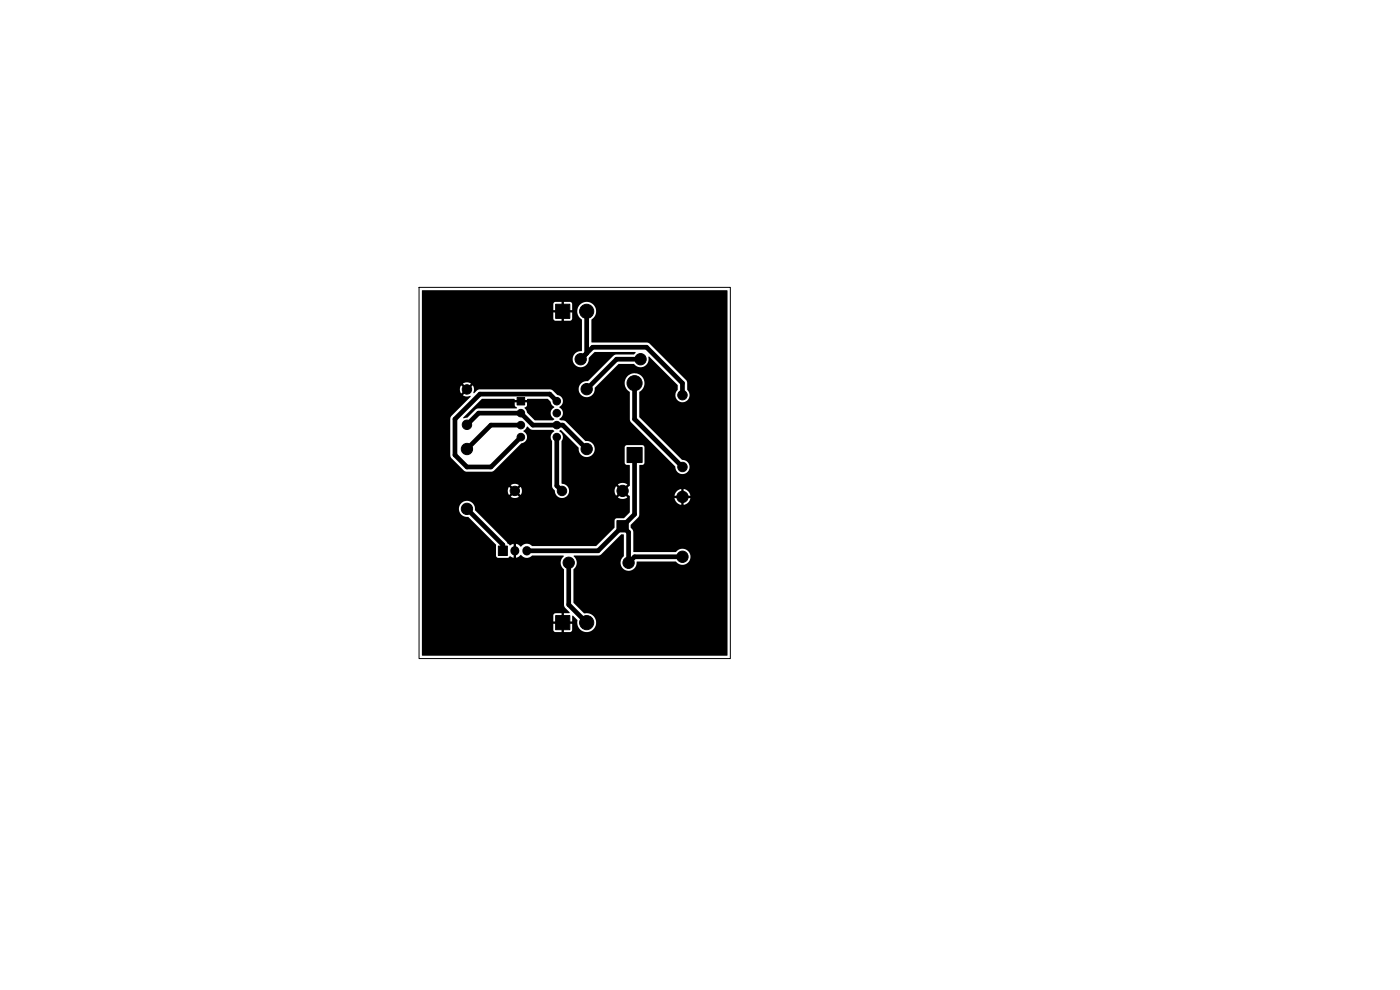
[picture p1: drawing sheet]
<svg xmlns="http://www.w3.org/2000/svg" width="297mm" height="210mm" viewBox="0 0 297 210" stroke-linecap="round" stroke-linejoin="round" font-family="sans-serif">
<path d="M88.9 61h66v78.7h-66z" fill="none" stroke="#000" stroke-width=".21"/>
<g fill="#000" stroke="#000" stroke-width=".21">
<path d="M117.9 64.5h3v3h-3zM109.7 84.3h1.6v1.6h-1.6zM133 94.9h3.2v3.2h-3.2zM105.7 115.8h1.9v2h-1.9zM130.9 110.4h2.4v2.4h-2.4zM117.9 130.6h3v3h-3z"/>
<circle cx="123.2" cy="76.2" r="1.2"/>
<circle cx="124.5" cy="66" r="1.5"/>
<circle cx="135.9" cy="76.2" r="1.2"/>
<circle cx="99.1" cy="90.1" r="1"/>
<circle cx="99.1" cy="82.6" r="1"/>
<circle cx="99.1" cy="95.2" r="1.2"/>
<circle cx="110.5" cy="92.7" r=".8"/>
<circle cx="110.5" cy="90.2" r=".8"/>
<circle cx="110.5" cy="87.6" r=".8"/>
<circle cx="118.1" cy="92.7" r=".8"/>
<circle cx="118.1" cy="87.6" r=".8"/>
<circle cx="118.1" cy="85.1" r=".8"/>
<circle cx="118.1" cy="90.2" r=".8"/>
<circle cx="124.5" cy="95.2" r="1.2"/>
<circle cx="124.5" cy="82.5" r="1.2"/>
<circle cx="134.6" cy="81.3" r="1.6"/>
<circle cx="144.8" cy="99.1" r="1"/>
<circle cx="144.8" cy="83.8" r="1"/>
<circle cx="99.1" cy="107.9" r="1.2"/>
<circle cx="109.2" cy="104.1" r="1"/>
<circle cx="119.2" cy="104.1" r="1"/>
<circle cx="120.7" cy="119.4" r="1.2"/>
<circle cx="132.1" cy="104.1" r="1.2"/>
<circle cx="133.4" cy="119.4" r="1.2"/>
<circle cx="144.8" cy="118.1" r="1.2"/>
<circle cx="144.8" cy="105.4" r="1.2"/>
<circle cx="124.5" cy="132.1" r="1.5"/>
</g>
<path d="M109.2 116.8v.1M111.8 116.8v.1" fill="none" stroke="#000" stroke-width="1.9"/>
<path d="M123.2 76.2l2.5-2.5h11.5l7.6 7.6v2.5M124.5 66v8.9M135.9 76.2h-5.1l-6.3 6.4M99.1 90.1l2.4-2.5h9l2.5 2.6h6.4l5.1 5.1M110.5 90.2h-6.4l-5 5.1M118.1 92.7v10.3l1.1 1.1M118.1 85.1l-1.5-1.5h-14.8l-5.3 5.3v7.6l2.6 2.6h5.1l6.3-6.4M134.6 96.5v12.6l-7.7 7.7h-15.1M134.6 81.3v7.6l10.2 10.2M99.1 108l7.6 7.6v1.2M120.6 119.4v8.9l3.9 3.8M132.1 111.6l1.2 1.3v6.5l1.3-1.3h10.2" fill="none" stroke="#000" stroke-width="1"/>
<path d="M89.5 61.6h64.8v77.4l-64.7 .1-.1-31.1h7.9a1.78 1.78 0 0 0 2 1.7l5.8 5.8v2.4l.3 .4h2.2l.5-.3 .8 .3v-1h.5v1l1.1-.6a1.5 1.5 0 0 0 2.3 .1h6.6l.1 .2a1.81 1.81 0 0 0 0 2.8v7.5l.2 .5 1.1 1.2-1.3 .1v1.3h-.5v-1.3h-1.3l-.3 .1-.1 .3v1.3h1.3v.5h-1.3v1.5l.4 .3h1.3v-1.3h.5v1.3l1.5-.1 .3-.3v-1.4h-1.3v-.5h1.3v-1.1l.1-.1 1 .9a2.04 2.04 0 0 0 1.8 2.6 2.04 2.04 0 0 0 2.2-2.2 2.04 2.04 0 0 0-2.6-1.8l-2.2-2.3v-7a1.87 1.87 0 0 0 0-2.9l5.6-.1 4.5-4.4 .4-.1 .1 .2v4.5a1.73 1.73 0 0 0 .4 3 1.73 1.73 0 0 0 2.4-1.9h8.2a1.73 1.73 0 0 0 2.6 .3 1.73 1.73 0 0 0 0-2.6 1.73 1.73 0 0 0-2.6 .3h-8.9v-4.3l-.6-.9v-.6l1.8-1.9v-3.7h7.5a1.69 1.69 0 0 0 1.4 1.4v-1.1h.5v1.1h.2a1.7 1.7 0 0 0 1.3-1.4h-1.2v-.5h1.2a1.69 1.69 0 0 0-1.5-1.5v1.2h-.5v-1.2h-.1a1.7 1.7 0 0 0-1.3 1.5h1.1v.5h-8.6v-7l.9-.1 .2-.4v-3.3l-.4-.5h-3.3l-.4 .3-.1 3.5 .3 .4 .8 .1v4.3l-1 .9-.3-.3 .8-.8a1.69 1.69 0 0 0-2 0l.8 .8-.4 .3-.8-.8a1.69 1.69 0 0 0 0 2.1l.8-.9 .4 .4-.8 .8a1.69 1.69 0 0 0 2 0l-.8-.8 .3-.4 1 1v3.4l-1.3 1.2h-1.5l-.3 .2-.1 .3v1.5l-4 3.9h-13.5a1.6 1.6 0 0 0-2.4 .2l-.5-.4-.5-.2v.9h-.5v-.9l-.6 .2a.48 .48 0 0 1-.7-.3l-6.9-7.1a1.71 1.71 0 0 0-1.6-1.9 1.71 1.71 0 0 0-1.8 1.7h-7.9v-3.9h18.2l.3 .9 .7-.7 .4 .3-.7 .8a1.48 1.48 0 0 0 1.7 0l-.7-.8 .3-.3 .7 .7 .2-.4 .1-.7-.3-.6-.7 .7-.3-.3 .7-.8a1.48 1.48 0 0 0-1.7 0l.7 .8-.4 .3-.7-.7-.3 .8h-18.2v-15.2h6l.1 7.9 .2 .4 2.6 2.6 .5 .2h5.7l6-6a1.37 1.37 0 0 0 1.2-1.1 1.37 1.37 0 0 0-.8-1.5l.8-.9 1.1 .7h4.3l.4 .2-.1 .2a1.33 1.33 0 0 0-.4 2v9.5l.2 .5 .4 .5a1.53 1.53 0 0 0 1.6 1.5 1.53 1.53 0 0 0 1.5-1.6 1.53 1.53 0 0 0-1.7-1.4v-9a1.42 1.42 0 0 0-.5-2.2l.4-.2 3.7 3.7a1.73 1.73 0 0 0 1.6 2.1 1.73 1.73 0 0 0 1.9-1.9 1.73 1.73 0 0 0-2-1.6l-4.2-4.1-.4-.2h-.7l-.3-.3a1.42 1.42 0 0 0 .8-1.3 1.42 1.42 0 0 0-.8-1.2 1.37 1.37 0 0 0 .8-1.5 1.37 1.37 0 0 0-1.2-1.1l-1-1-.6-.2h-14.9l-.5 .2-.6 .6-.2-.1a1.54 1.54 0 0 0-.1-1.6l-.8 .8-.3-.4 .7-.8a1.49 1.49 0 0 0-1.7 .1l.7 .7-.3 .4-.8-.8-.2 .4v.8l.2 .6 .8-.8 .3 .4-.7 .7a1.84 1.84 0 0 0 1.6 .2v.2l-4 4-.3 .7h-6v-12.7h32v.3a1.73 1.73 0 0 0 2 1.4 1.73 1.73 0 0 0 1.4-2l1.3-1.2h8.5l.2 .1-.4 .4-4.2 .1-5.6 5.6a1.72 1.72 0 0 0-1.9 1.6 1.72 1.72 0 0 0 1.8 1.8 1.72 1.72 0 0 0 1.6-2.1l.9-.9h5.4a2.41 2.41 0 0 0 1.1 1.9v5.8l.2 .5 9.4 9.4a1.53 1.53 0 0 0 1.5 1.7 1.53 1.53 0 0 0 1.6-1.6 1.53 1.53 0 0 0-1.6-1.5l-9-9-.1-5.3a2.12 2.12 0 0 0 .2-3.7 2.12 2.12 0 0 0-3.3 1.8h-5.4l4.1-4.1h3.3a1.75 1.75 0 0 0 2.2 .5 1.75 1.75 0 0 0 .9-2l6.1 6 .1 1a1.51 1.51 0 0 0 0 2.2 1.51 1.51 0 0 0 2.1-.1 1.51 1.51 0 0 0-.1-2.2v-1.4l-.2-.6-8-7.8-.5-.1h-11.6v-4.9a2.02 2.02 0 0 0 .4-3.1 2.02 2.02 0 0 0-3.1 .1 2.02 2.02 0 0 0 .7 3l-.1 6.6a1.93 1.93 0 0 0-1.9 1.8h-32v-8.6h27.9l.4 .4h1.3v-1.2h.5v1.2h1.4l.4-.4v-1.3h-1.3v-.5h1.3v-1.4l-.5-.4h-1.3v1.3h-.5v-1.3h-1.3l-.3 .2-.1 .3v1.3h1.3v.5h-1.3v1.3h-27.9zM102.2 84.6h6.9l.1 .2h1v.6h-1v.6l.5 .4-.1 .2-8.3 .1-2.1 1.9-.9 .1v-.2zM110.8 84.8h1l.1-.2h4.3l.6 .6 .2 .6 .6 .6a1.42 1.42 0 0 0-.8 1.2 1.42 1.42 0 0 0 .8 1.3l-.4 .3h-3.8l-1.6-1.6-.2-.6-.3-.4 .4-.5 .1-.7h-1z" fill="#000"/>
</svg>
